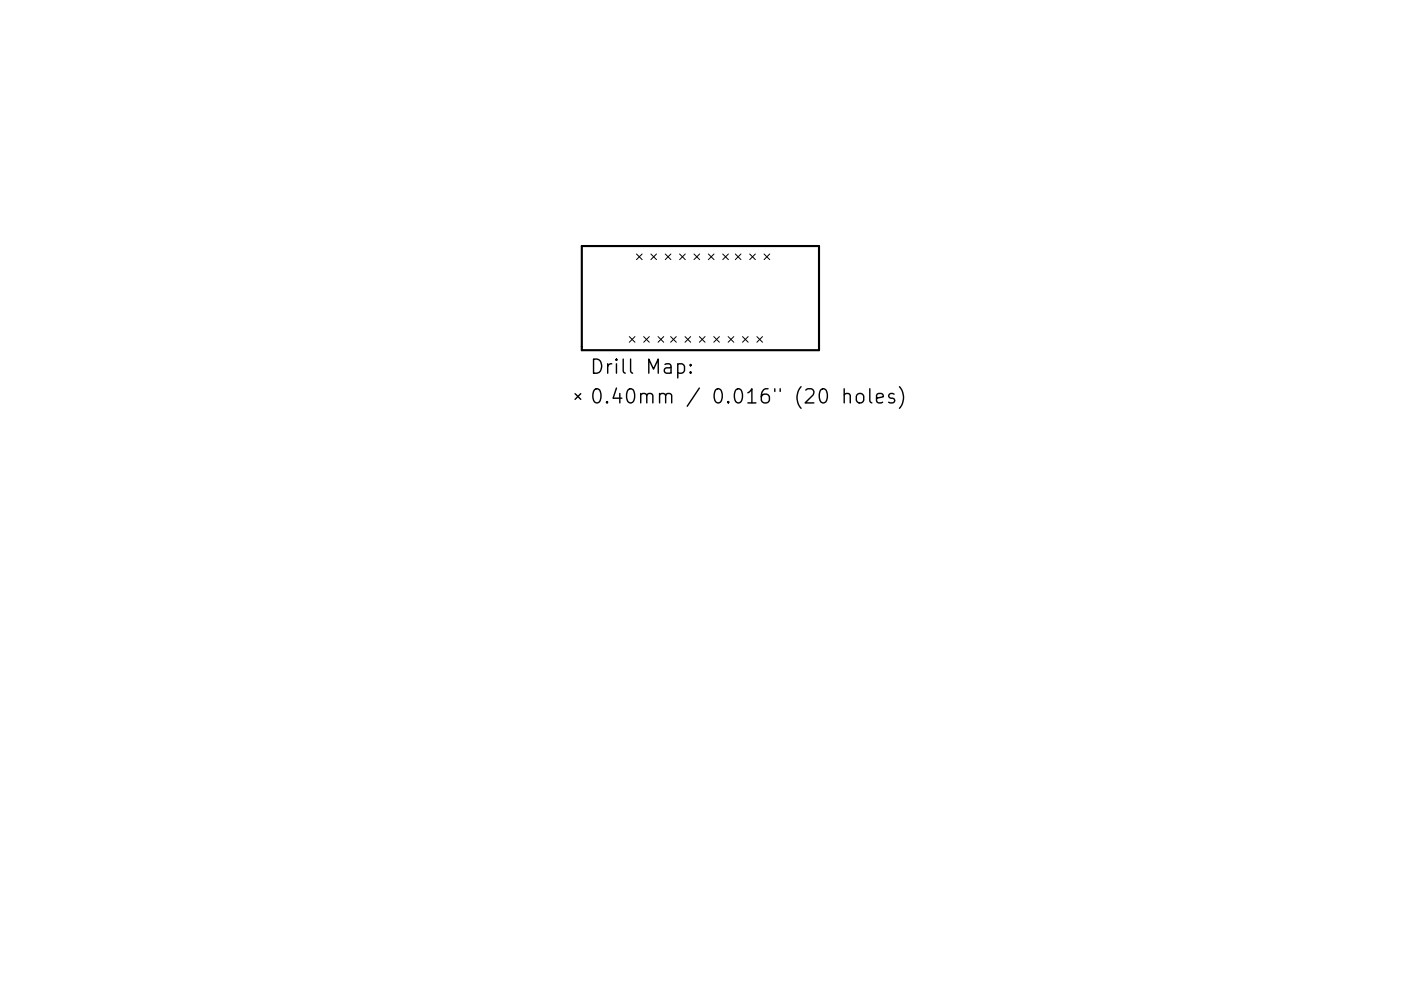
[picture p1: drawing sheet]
<svg xmlns="http://www.w3.org/2000/svg" width="297mm" height="210mm" viewBox="0 0 297 210" stroke-linecap="round" stroke-linejoin="round" font-family="sans-serif">
<path d="M123.4 52.2h50.2v22.1h-50.2z" fill="none" stroke="#000" stroke-width=".45"/>
<g fill="none" stroke="#000" stroke-width=".21">
<path d="M134.9 53.9l1.2 1.2M136.1 53.9l-1.2 1.2M138 53.9l1.2 1.2M139.2 53.9l-1.2 1.2M141 53.9l1.2 1.2M142.2 53.9l-1.2 1.2M144.1 53.9l1.2 1.2M145.3 53.9l-1.2 1.2M147.1 53.9l1.2 1.2M148.3 53.9l-1.2 1.2M150.2 53.9l1.2 1.2M151.4 53.9l-1.2 1.2"/>
<path d="M153.2 53.9l1.2 1.2M154.4 53.9l-1.2 1.2M155.9 53.9l1.2 1.2M157.1 53.9l-1.2 1.2M159 53.9l1.2 1.2M160.2 53.9l-1.2 1.2M162 53.9l1.2 1.2M163.2 53.9l-1.2 1.2M133.4 71.4l1.2 1.2M134.6 71.4l-1.2 1.2M136.5 71.4l1.2 1.2M137.7 71.4l-1.2 1.2"/>
<path d="M139.5 71.4l1.2 1.2M140.7 71.4l-1.2 1.2M142.2 71.4l1.2 1.2M143.4 71.4l-1.2 1.2M145.2 71.4l1.2 1.2M146.4 71.4l-1.2 1.2M148.3 71.4l1.2 1.2M149.5 71.4l-1.2 1.2M151.3 71.4l1.2 1.2M152.5 71.4l-1.2 1.2M154.4 71.4l1.2 1.2M155.6 71.4l-1.2 1.2"/>
<path d="M157.4 71.4l1.2 1.2M158.6 71.4l-1.2 1.2M160.5 71.4l1.2 1.2M161.7 71.4l-1.2 1.2"/>
</g>
<g fill="none" stroke="#000" stroke-width=".3">
<path d="M125.8 76.2a1.58 1.58 0 0 1 1.7 1 1.58 1.58 0 0 1-.5 1.8l-1.2 .2zM128.8 77.2v2M129.7 77.2a.77 .77 0 0 0-.9 .6M130.7 76.2l-.1 .1 .1 .2 .1-.2-.1-.1v.3M130.7 77.2v2M132.1 76.2v2.6l.5 .4M133.7 76.2v2.6l.4 .4M137.6 79.2v-3l1 2.1 1-2.1v3M141 77.3l.3-.1 .8 .1 .2 .3v1.6M142.3 77.9l-1 .1a.59 .59 0 0 0-.5 .6 .59 .59 0 0 0 .5 .6l1-.2M143.7 77.3l.9-.1 .5 .6v.8l-.3 .4-.2 .2-.9-.2M143.7 77.2v3"/>
<path d="M146.4 78.9l.2 .1-.2 .2-.1-.2 .1-.1v.3M146.4 77.3l.2 .2-.2 .1-.1-.1 .1-.2v.3M121.9 83.5l1.2 1.2M123.1 83.5l-1.2 1.2M126 82.8a.72 .72 0 0 1 .7-.3 .72 .72 0 0 1 .6 .6 1.76 1.76 0 0 1-.6 2.4 .77 .77 0 0 1-.9-.6 2.56 2.56 0 0 1 .2-2.1zM128.7 85.2l.1 .1-.1 .2-.1-.2 .1-.1v.3M130.7 82.3l-.7 2.2h1.8M131.4 83.5v2M133.1 82.8a.72 .72 0 0 1 .8-.3 .72 .72 0 0 1 .5 .6 1.76 1.76 0 0 1-.6 2.4 .77 .77 0 0 1-.8-.6 2.56 2.56 0 0 1 .1-2.1zM135.8 83.8a.75 .75 0 0 1 1.3 .1v1.6M135.8 83.5v2M137.1 83.9l.5-.4 .7 .1 .1 .3v1.6"/>
<path d="M139.8 83.8a.75 .75 0 0 1 1.3 .1v1.6M139.8 83.5v2M141.1 83.9l.5-.4 .7 .1 .1 .3v1.6M148.3 82.3l-2.6 3.9M151.7 82.8a.72 .72 0 0 1 .7-.3 .72 .72 0 0 1 .6 .6 1.76 1.76 0 0 1-.6 2.4 .77 .77 0 0 1-.8-.6 2.56 2.56 0 0 1 .1-2.1zM154.4 85.2l.2 .1-.2 .2-.1-.2 .1-.1v.3M156 82.8a.72 .72 0 0 1 .7-.3 .72 .72 0 0 1 .6 .6 1.76 1.76 0 0 1-.6 2.4 .77 .77 0 0 1-.9-.6 2.56 2.56 0 0 1 .2-2.1zM158.6 83.3l.8-.8v3M158.6 85.5h1.7M162.8 82.5a1.19 1.19 0 0 0-1.4 1.3v1.1l.3 .4 .9 .2 .4-.3 .1-1-.3-.4-.8-.2-.6 .6M164.3 82.5v.6M165.4 82.5v.6"/>
<path d="M169.8 82.1a3.4 3.4 0 0 0 0 4.5M170.8 82.8l.5-.3h.7a.81 .81 0 0 1 .4 1.3l-1.7 1.7h1.9M174 82.8a.72 .72 0 0 1 .7-.3 .72 .72 0 0 1 .6 .6 1.76 1.76 0 0 1-.6 2.4 .77 .77 0 0 1-.9-.6 2.56 2.56 0 0 1 .2-2.1zM179 83.8a.74 .74 0 0 1 1.3 .1v1.6M179 82.5v3M181.7 83.8a.81 .81 0 0 1 .8-.3 .81 .81 0 0 1 .6 .6v.8a.81 .81 0 0 1-.8 .6 .81 .81 0 0 1-.7-.6v-.8zM184.4 82.5v2.6l.4 .4M185.8 84.5l1.5-.3-.2-.6-.8-.1-.5 .4v1.2l.2 .2 .3 .2 .8-.2M189.6 83.6l-.8-.1-.4 .4 .2 .4 1 .3 .1 .3-.1 .4-.3 .2-.9-.2M190.7 82.1a3.4 3.4 0 0 1 0 4.5"/>
</g>
</svg>
